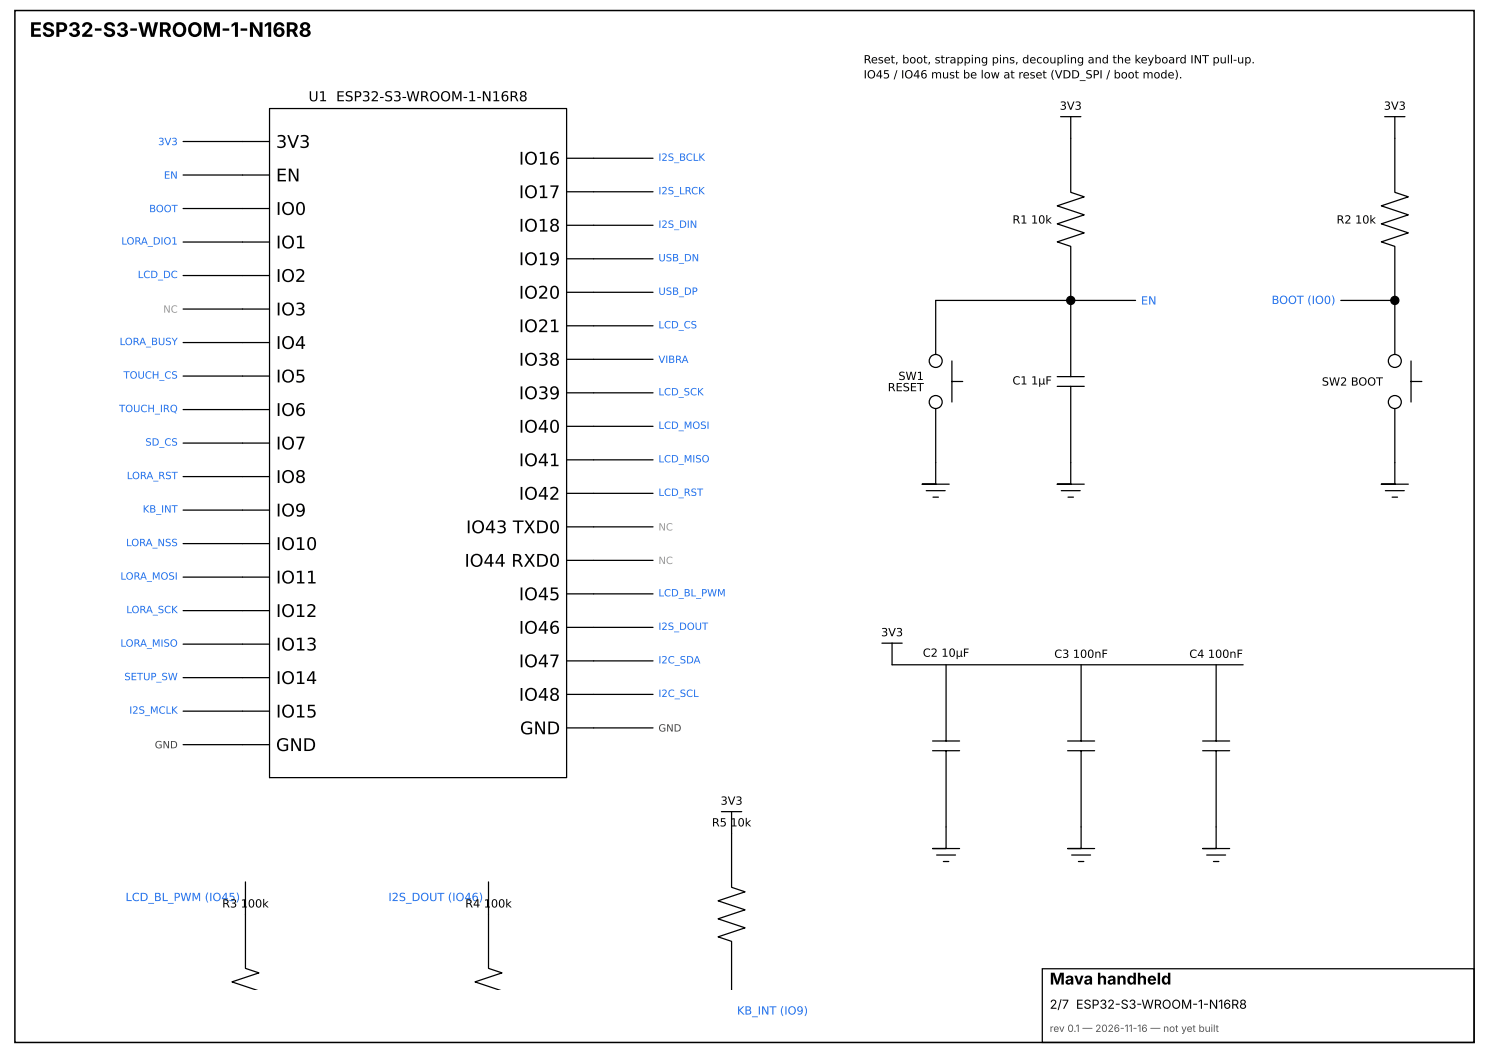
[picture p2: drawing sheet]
<svg xmlns="http://www.w3.org/2000/svg" width="420mm" height="297mm" viewBox="0 0 420 297" stroke-linecap="round" stroke-linejoin="round" font-family="sans-serif">
<defs><g id="words">
<text font-size="5.6" x="8.4" y="10.4">ESP32-S3-WROOM-1-N16R8</text>
<g font-size="4.9">
<text x="77.9" y="41.7">3V3</text>
<text x="146.4" y="46.4">IO16</text>
<text x="77.9" y="51.2">EN</text>
<text x="146.4" y="55.9">IO17</text>
<text x="77.9" y="60.6">IO0</text>
<text x="146.4" y="65.3">IO18</text>
<text x="77.9" y="70">IO1</text>
<text x="146.4" y="74.8">IO19</text>
<text x="77.9" y="79.5">IO2</text>
<text x="77.9" y="88.9">IO3</text>
<text x="146.4" y="84.2">IO20</text>
<text x="146.4" y="93.7">IO21</text>
<text x="77.9" y="98.4">IO4</text>
<text x="77.9" y="107.8">IO5</text>
<text x="146.4" y="103.1">IO38</text>
<text x="146.4" y="112.6">IO39</text>
<text x="77.9" y="117.3">IO6</text>
<text x="146.4" y="122">IO40</text>
<text x="77.9" y="126.7">IO7</text>
<text x="146.4" y="131.5">IO41</text>
<text x="77.9" y="136.2">IO8</text>
<text x="146.4" y="140.9">IO42</text>
<text x="77.9" y="145.6">IO9</text>
<text x="77.9" y="155.1">IO10</text>
<text x="131.5" y="150.4">IO43 TXD0</text>
<text x="131.1" y="159.8">IO44 RXD0</text>
<text x="77.9" y="164.5">IO11</text>
<text x="77.9" y="174">IO12</text>
<text x="146.4" y="169.3">IO45</text>
<text x="146.4" y="178.7">IO46</text>
<text x="77.9" y="183.4">IO13</text>
<text x="146.4" y="188.2">IO47</text>
<text x="77.9" y="192.9">IO14</text>
<text x="146.4" y="197.6">IO48</text>
<text x="77.9" y="202.3">IO15</text>
<text x="146.7" y="207.1">GND</text>
<text x="77.9" y="211.8">GND</text>
</g>
<text font-size="4.6" x="296.2" y="277.6">Mava handheld</text>
<text font-size="3.9" x="87.1" y="28.6">U1 ESP32-S3-WROOM-1-N16R8</text>
<text font-size="3.5" x="296.2" y="284.5">2/7 ESP32-S3-WROOM-1-N16R8</text>
<g font-size="3.2">
<text x="243.7" y="17.9">Reset, boot, strapping pins, decoupling and the keyboard INT pull-up.</text>
<text x="243.7" y="22.1">IO45 / IO46 must be low at reset (VDD_SPI / boot mode).</text>
<text x="299" y="30.9">3V3</text>
<text x="390.4" y="30.9">3V3</text>
<text x="285.7" y="63">R1 10k</text>
<text x="377.1" y="63">R2 10k</text>
<text x="253.5" y="107.1">SW1</text>
<text x="250.5" y="110.3">RESET</text>
<text x="285.7" y="108.4">C1 1µF</text>
<text x="373" y="108.7">SW2 BOOT</text>
<text x="248.6" y="179.4">3V3</text>
<text x="260.4" y="185.2">C2 10µF</text>
<text x="297.5" y="185.5">C3 100nF</text>
<text x="335.6" y="185.5">C4 100nF</text>
<text x="203.3" y="226.9">3V3</text>
<text x="200.9" y="233">R5 10k</text>
<text x="62.7" y="255.9">R3 100k</text>
<text x="131.3" y="255.9">R4 100k</text>
</g>
<g font-size="3.2" fill="#1f6feb">
<text x="321.9" y="85.9">EN</text>
<text x="358.8" y="85.7">BOOT (IO0)</text>
<text x="35.4" y="254.1">LCD_BL_PWM (IO45)</text>
<text x="109.6" y="254.1">I2S_DOUT (IO46)</text>
<text x="207.9" y="286.1">KB_INT (IO9)</text>
</g>
<g font-size="2.8" fill="#1f6feb">
<text x="44.6" y="40.9">3V3</text>
<text x="185.8" y="45.3">I2S_BCLK</text>
<text x="46.2" y="50.4">EN</text>
<text x="42.1" y="59.8">BOOT</text>
<text x="185.8" y="54.8">I2S_LRCK</text>
<text x="185.8" y="64.2">I2S_DIN</text>
<text x="34.2" y="69">LORA_DIO1</text>
<text x="185.8" y="73.7">USB_DN</text>
<text x="38.9" y="78.4">LCD_DC</text>
<text x="185.8" y="83.1">USB_DP</text>
<text x="185.8" y="92.6">LCD_CS</text>
<text x="33.7" y="97.3">LORA_BUSY</text>
<text x="34.9" y="106.8">TOUCH_CS</text>
<text x="185.8" y="102.3">VIBRA</text>
<text x="185.8" y="111.5">LCD_SCK</text>
<text x="33.6" y="116.2">TOUCH_IRQ</text>
<text x="41" y="125.7">SD_CS</text>
<text x="185.8" y="120.9">LCD_MOSI</text>
<text x="185.8" y="130.4">LCD_MISO</text>
<text x="35.8" y="135.1">LORA_RST</text>
<text x="185.8" y="139.8">LCD_RST</text>
<text x="40.3" y="144.5">KB_INT</text>
<text x="35.6" y="154">LORA_NSS</text>
<text x="34" y="163.5">LORA_MOSI</text>
<text x="35.6" y="172.9">LORA_SCK</text>
<text x="185.8" y="168.2">LCD_BL_PWM</text>
<text x="185.8" y="177.6">I2S_DOUT</text>
<text x="34" y="182.3">LORA_MISO</text>
<text x="35.1" y="191.8">SETUP_SW</text>
<text x="185.8" y="187.1">I2C_SDA</text>
<text x="185.8" y="196.5">I2C_SCL</text>
<text x="36.5" y="201.2">I2S_MCLK</text>
</g>
<g font-size="2.8" fill="#999">
<text x="46.1" y="88.2">NC</text>
<text x="185.8" y="149.6">NC</text>
<text x="185.8" y="159">NC</text>
</g>
<g font-size="2.8" fill="#444">
<text x="185.8" y="206.3">GND</text>
<text x="43.7" y="211">GND</text>
</g>
<text font-size="2.8" fill="#555" x="296.2" y="291">rev 0.1 — 2026-11-16 — not yet built</text>
</g></defs>
<g fill="none" stroke="#000" stroke-width=".35">
<path d="M51.7 39.9h24.3M76 30.6h83.9v188.7h-83.9zM299.2 32.9h5.8M302.1 32.9v21.3l3.8 1.3-7.6 2.5 7.6 2.6-7.6 2.5 7.6 2.6-7.6 2.5 3.8 1.3v15.2M390.7 32.9h5.7M393.5 32.9v21.3l3.9 1.3-7.7 2.5 7.7 2.6-7.7 2.5 7.7 2.6-7.7 2.5 3.8 1.3v15.2M51.7 49.4h24.3M51.7 58.8h24.3M159.9 44.6h24.4M159.9 54.1h24.4M51.7 68.2h24.3M51.7 77.7h24.3"/>
<path d="M159.9 63.5h24.4M159.9 73h24.4M51.7 87.1h24.3M51.7 96.6h24.3M159.9 82.4h24.4M159.9 91.9h24.4M302.1 84.7h-38.1v15.3M302.1 84.7h18.3M302.1 84.7v21.5M378.3 84.7h15.2M393.5 84.7v15.3M51.7 106h24.3"/>
<path d="M51.7 115.5h24.3M159.9 101.3h24.4M159.9 110.8h24.4M264 115.2v21.3h-3.8h7.6M268.6 101.8v11.6M268.6 107.6h3M298.3 106.2h7.6M298.3 108.9h7.6M302.1 108.9v27.6h-3.8h7.6M393.5 115.2v21.3h-3.8h7.7M398.1 107.6h3.1M398.1 101.8v11.6"/>
<path d="M51.7 124.9h24.3M51.7 134.4h24.3M159.9 120.2h24.4M159.9 129.7h24.4M159.9 139.1h24.4M261.3 138.4h5.4M299.4 138.4h5.4M390.9 138.4h5.3M51.7 143.8h24.3M51.7 153.3h24.3M159.9 148.6h24.4M159.9 158h24.4"/>
<path d="M263.2 140.2h1.6M301.3 140.2h1.6M392.8 140.2h1.5M51.7 162.7h24.3M51.7 172.2h24.3M159.9 167.5h24.4M159.9 176.9h24.4M51.7 181.6h24.3M51.7 191.1h24.3M159.9 186.4h24.4M159.9 195.8h24.4M248.8 181.4h5.7"/>
<path d="M251.7 181.4v6.1h99.1M266.9 187.5v21.4M305 187.5v21.4M343.1 187.5v21.4M51.7 200.5h24.3M51.7 210h24.3M159.9 205.3h24.4M263.1 208.9h7.6M263.1 211.7h7.6M266.9 211.7v27.6h-3.8h7.6M301.2 208.9h7.6M301.2 211.7h7.6"/>
<path d="M305 211.7v27.6h-3.8h7.6M339.3 208.9h7.6M339.3 211.7h7.6M343.1 211.7v27.6h-3.8h7.6M203.6 228.9h5.7M206.4 228.9v21.3l3.8 1.3-7.6 2.5 7.6 2.6-7.6 2.5 7.6 2.5-7.6 2.6 3.8 1.2v13.8M69.3 248.7v24.4l3.8 1.2-7.7 2.6 6.9 2.3M137.8 248.7v24.4l3.8 1.2-7.6 2.6 6.9 2.3M264.3 241.1h5.3M266.2 242.9h1.5M302.4 241.1h5.3M304.3 242.9h1.5"/>
<path d="M340.5 241.1h5.3M342.4 242.9h1.5M294.1 273.2h121.8v20.8h-121.8z"/>
<circle cx="264" cy="101.8" r="1.83"/>
<circle cx="264" cy="113.4" r="1.83"/>
<circle cx="393.5" cy="101.8" r="1.83"/>
<circle cx="393.5" cy="113.4" r="1.83"/>
</g>
<g fill="#000" stroke="#000" stroke-width=".35">
<circle cx="302.1" cy="84.7" r="1.14"/>
<circle cx="393.5" cy="84.7" r="1.14"/>
</g>
<path d="M4.2 3h411.7v291h-411.7z" fill="none" stroke="#000" stroke-width=".42"/>
<use href="#words"/>
</svg>
